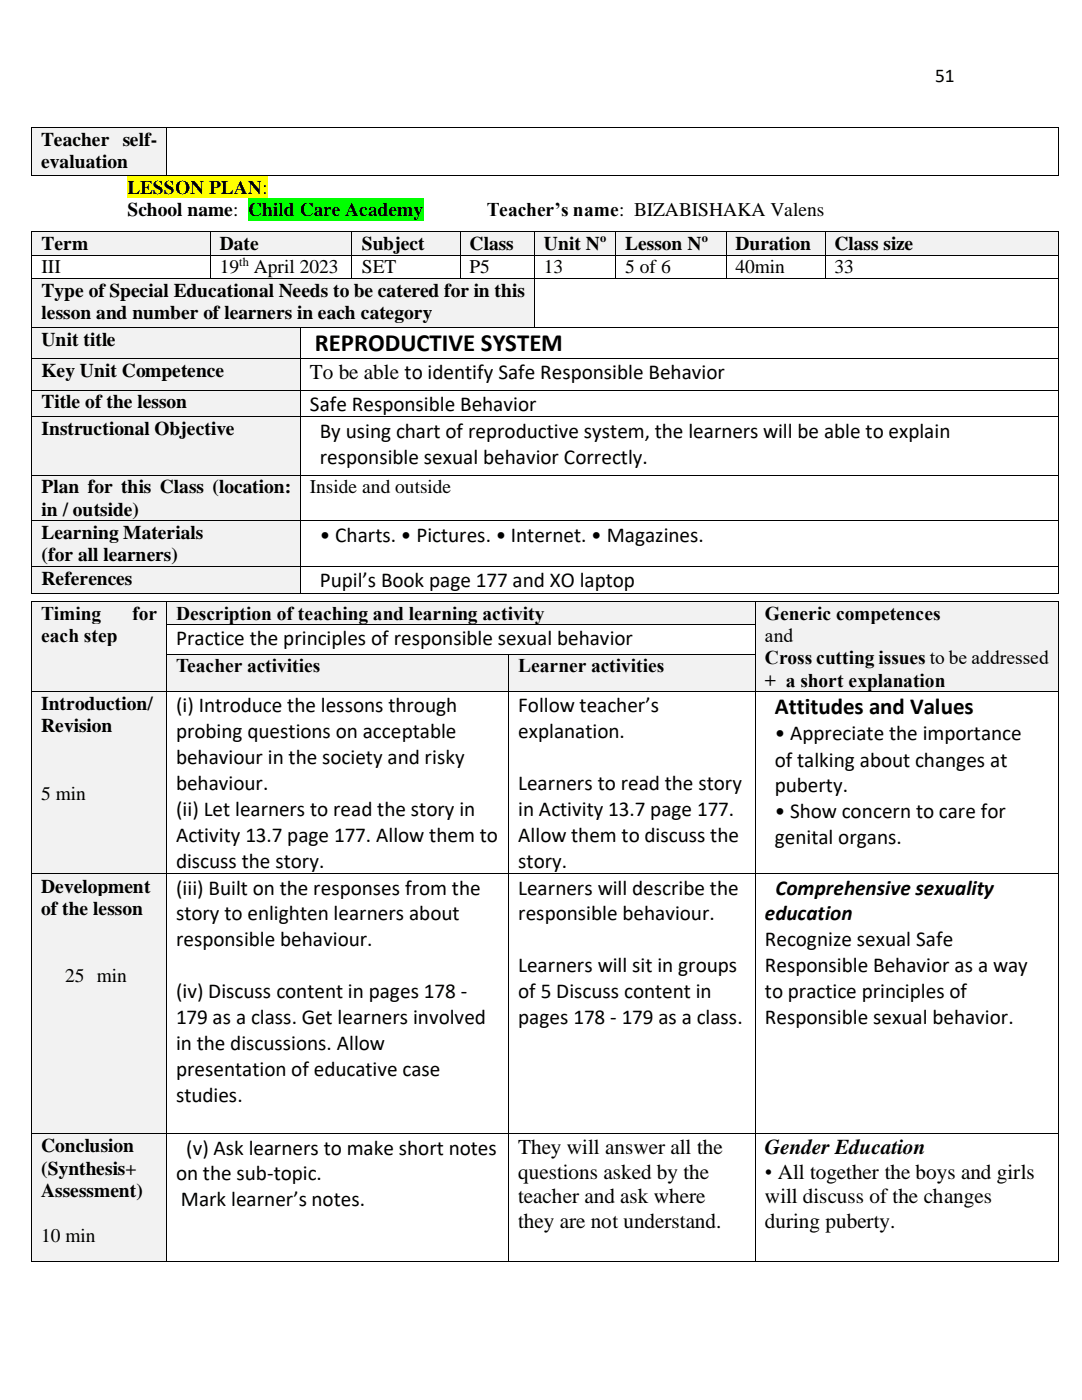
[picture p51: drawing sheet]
<svg xmlns="http://www.w3.org/2000/svg" width="216mm" height="279mm" viewBox="0 0 216 279" stroke-linecap="round" stroke-linejoin="round" font-family="sans-serif">
<defs><g id="words">
<text font-size="4.9" x="62.8" y="70.1">REPRODUCTIVE SYSTEM</text>
<text font-size="4.6" x="154.6" y="142.5">Attitudes and Values</text>
<g font-size="4.2">
<text x="61.9" y="75.6">To be able to identify Safe Responsible Behavior</text>
<text x="61.9" y="82">Safe Responsible Behavior</text>
<text x="63.8" y="87.3">By using chart of reproductive system, the learners will be able to explain</text>
<text x="63.8" y="92.5">responsible sexual behavior Correctly.</text>
<text x="63.8" y="108.1">• Charts. • Pictures. • Internet. • Magazines.</text>
<text x="63.8" y="117.2">Pupil’s Book page 177 and XO laptop</text>
<text x="35.1" y="128.8">Practice the principles of responsible sexual behavior</text>
<text x="35.1" y="142.1">(i) Introduce the lessons through</text>
<text x="103.4" y="142.1">Follow teacher’s</text>
<text x="35.1" y="147.3">probing questions on acceptable</text>
<text x="103.4" y="147.3">explanation.</text>
<text x="154.6" y="147.8">• Appreciate the importance</text>
<text x="35.1" y="152.5">behaviour in the society and risky</text>
<text x="154.6" y="153">of talking about changes at</text>
<text x="35.1" y="157.7">behaviour.</text>
<text x="103.4" y="157.7">Learners to read the story</text>
<text x="154.6" y="158.1">puberty.</text>
<text x="35.1" y="162.9">(ii) Let learners to read the story in</text>
<text x="35.1" y="168">Activity 13.7 page 177. Allow them to</text>
<text x="103.4" y="162.9">in Activity 13.7 page 177.</text>
<text x="103.4" y="168">Allow them to discuss the</text>
<text x="154.6" y="163.3">• Show concern to care for</text>
<text x="35.1" y="173.2">discuss the story.</text>
<text x="103.4" y="173.2">story.</text>
<text x="154.6" y="168.4">genital organs.</text>
<text x="35.1" y="178.6">(iii) Built on the responses from the</text>
<text x="103.4" y="178.6">Learners will describe the</text>
<text x="154.8" y="178.6">Comprehensive sexuality</text>
<text x="35.1" y="183.7">story to enlighten learners about</text>
<text x="103.4" y="183.7">responsible behaviour.</text>
<text x="152.6" y="183.7">education</text>
<text x="35.1" y="188.9">responsible behaviour.</text>
<text x="152.6" y="188.9">Recognize sexual Safe</text>
<text x="103.4" y="194">Learners will sit in groups</text>
<text x="152.6" y="194">Responsible Behavior as a way</text>
<text x="35.1" y="199.2">(iv) Discuss content in pages 178 -</text>
<text x="103.4" y="199.2">of 5 Discuss content in</text>
<text x="152.6" y="199.2">to practice principles of</text>
<text x="35.1" y="204.4">179 as a class. Get learners involved</text>
<text x="35.1" y="209.5">in the discussions. Allow</text>
<text x="103.4" y="204.4">pages 178 - 179 as a class.</text>
<text x="152.6" y="204.4">Responsible sexual behavior.</text>
<text x="35.1" y="214.7">presentation of educative case</text>
<text x="35.1" y="219.9">studies.</text>
<text x="37.1" y="230.4">(v) Ask learners to make short notes</text>
<text x="103.4" y="230.3">They will answer all the</text>
<text x="152.6" y="230.3">Gender Education</text>
<text x="35.1" y="235.5">on the sub-topic.</text>
<text x="103.4" y="235.2">questions asked by the</text>
<text x="152.6" y="235.2">• All together the boys and girls</text>
<text x="36.1" y="240.8">Mark learner’s notes.</text>
<text x="103.4" y="240.1">teacher and ask where</text>
<text x="103.4" y="245">they are not understand.</text>
<text x="152.6" y="240.1">will discuss of the changes</text>
<text x="152.6" y="245">during puberty.</text>
</g>
<g font-size="3.9">
<text x="186.6" y="16.4">51</text>
<text x="8.2" y="29.2">Teacher self-</text>
<text x="8.2" y="33.6">evaluation</text>
<text x="25.4" y="38.6">LESSON PLAN:</text>
<text x="25.4" y="43.1">School name:</text>
<text x="49.5" y="43.1">Child Care Academy</text>
<text x="97.1" y="43.1">Teacher’s name: BIZABISHAKA Valens</text>
<text x="8.3" y="49.9">Term</text>
<text x="43.9" y="49.9">Date</text>
<text x="72.2" y="49.9">Subject</text>
<text x="93.7" y="49.9">Class</text>
<text x="108.5" y="49.9">Unit N</text>
<text x="124.8" y="49.9">Lesson N</text>
<text x="146.7" y="49.9">Duration</text>
<text x="166.5" y="49.9">Class size</text>
<text x="8.3" y="54.5">III</text>
<text x="8.3" y="59.2">Type of Special Educational Needs to be catered for in this</text>
<text x="43.9" y="54.5">19</text>
<text x="50.6" y="54.5">April 2023</text>
<text x="72.2" y="54.5">SET</text>
<text x="93.7" y="54.5">P5</text>
<text x="108.5" y="54.5">13</text>
<text x="124.8" y="54.5">5 of 6</text>
<text x="146.7" y="54.5">40min</text>
<text x="166.5" y="54.5">33</text>
<text x="8.3" y="63.6">lesson and number of learners in each category</text>
<text x="8.3" y="69">Unit title</text>
<text x="8.3" y="75.2">Key Unit Competence</text>
<text x="8.3" y="81.5">Title of the lesson</text>
<text x="8.3" y="86.9">Instructional Objective</text>
<text x="8.3" y="98.5">Plan for this Class (location:</text>
<text x="61.9" y="98.5">Inside and outside</text>
<text x="8.3" y="103">in / outside)</text>
<text x="8.3" y="107.6">Learning Materials</text>
<text x="8.3" y="112">(for all learners)</text>
<text x="8.3" y="116.7">References</text>
<text x="8.2" y="123.7">Timing</text>
<text x="26.4" y="123.7">for</text>
<text x="35.1" y="123.7">Description of teaching and learning activity</text>
<text x="152.6" y="123.7">Generic competences</text>
<text x="8.2" y="128.2">each step</text>
<text x="152.6" y="128.2">and</text>
<text x="35.1" y="134.2">Teacher activities</text>
<text x="103.4" y="134.2">Learner activities</text>
<text x="152.6" y="132.6">Cross cutting issues to be addressed</text>
<text x="152.6" y="137.1">+ a short explanation</text>
<text x="8.2" y="141.7">Introduction/</text>
<text x="8.2" y="146.2">Revision</text>
<text x="8.2" y="159.6">5 min</text>
<text x="8.2" y="178.1">Development</text>
<text x="8.2" y="182.5">of the lesson</text>
<text x="13" y="195.9">25 min</text>
<text x="8.2" y="230">Conclusion</text>
<text x="8.2" y="234.4">(Synthesis+</text>
<text x="8.2" y="238.9">Assessment)</text>
<text x="8.2" y="247.8">10 min</text>
</g>
<g font-size="2.5">
<text x="47.7" y="53.1">th</text>
<text x="119.7" y="48.3">o</text>
<text x="140" y="48.3">o</text>
</g>
</g></defs>
<path d="M25.4 35.1h28v4.4h-28z" fill-rule="evenodd" fill="#ff0"/>
<path d="M49.5 39.5h35v4.5h-35z" fill-rule="evenodd" fill="#0f0"/>
<g fill="#f2f2f2">
<path d="M6.4 46.3h35.4v4.5h-35.4z" fill-rule="evenodd"/>
<path d="M8.3 46.3h31.8v4.5h-31.8z" fill-rule="evenodd"/>
<path d="M42 46.3h28.1v4.5h-28.1z" fill-rule="evenodd"/>
<path d="M43.9 46.3h24.4v4.5h-24.4z" fill-rule="evenodd"/>
<path d="M70.3 46.3h21.5v4.5h-21.5z" fill-rule="evenodd"/>
<path d="M72.2 46.3h17.7v4.5h-17.7z" fill-rule="evenodd"/>
<path d="M91.9 46.3h14.6v4.5h-14.6z" fill-rule="evenodd"/>
<path d="M93.7 46.3h11v4.5h-11z" fill-rule="evenodd"/>
<path d="M106.7 46.3h16v4.5h-16z" fill-rule="evenodd"/>
<path d="M108.5 46.3h12.5v4.5h-12.5z" fill-rule="evenodd"/>
<path d="M122.9 46.3h21.9v4.5h-21.9z" fill-rule="evenodd"/>
<path d="M124.8 46.3h18.1v4.5h-18.1z" fill-rule="evenodd"/>
<path d="M145 46.3h19.6v4.5h-19.6z" fill-rule="evenodd"/>
<path d="M146.7 46.3h16v4.5h-16z" fill-rule="evenodd"/>
<path d="M164.7 46.3h46.4v4.5h-46.4z" fill-rule="evenodd"/>
<path d="M166.5 46.3h42.9v4.5h-42.9z" fill-rule="evenodd"/>
</g>
<g fill="#000">
<path d="M6.3 46.1h.1v.2h-.1z" fill-rule="evenodd"/>
<path d="M6.3 46.1h.1v.2h-.1z" fill-rule="evenodd"/>
<path d="M6.3 50.8h.1v.2h-.1z" fill-rule="evenodd"/>
<path d="M41.8 46.1h.2v.2h-.2z" fill-rule="evenodd"/>
<path d="M41.8 50.8h.2v.2h-.2z" fill-rule="evenodd"/>
<path d="M70.1 46.1h.2v.2h-.2z" fill-rule="evenodd"/>
<path d="M70.1 50.8h.2v.2h-.2z" fill-rule="evenodd"/>
<path d="M91.8 46.1h.1v.2h-.1z" fill-rule="evenodd"/>
<path d="M91.8 50.8h.1v.2h-.1z" fill-rule="evenodd"/>
<path d="M106.5 46.1h.2v.2h-.2z" fill-rule="evenodd"/>
<path d="M106.5 50.8h.2v.2h-.2z" fill-rule="evenodd"/>
<path d="M122.7 46.1h.2v.2h-.2z" fill-rule="evenodd"/>
<path d="M122.7 50.8h.2v.2h-.2z" fill-rule="evenodd"/>
<path d="M144.8 46.1h.2v.2h-.2z" fill-rule="evenodd"/>
<path d="M144.8 50.8h.2v.2h-.2z" fill-rule="evenodd"/>
<path d="M164.6 46.1h.1v.2h-.1z" fill-rule="evenodd"/>
<path d="M164.6 50.8h.1v.2h-.1z" fill-rule="evenodd"/>
<path d="M211.1 46.1h.2v.2h-.2z" fill-rule="evenodd"/>
<path d="M211.1 46.1h.2v.2h-.2z" fill-rule="evenodd"/>
<path d="M211.1 50.8h.2v.2h-.2z" fill-rule="evenodd"/>
</g>
<g fill="none" stroke="#000" stroke-width=".2">
<path d="M6.3 46.3v4.5M6.3 51v4.4M6.4 46.2h35.4M6.4 50.9h35.4M41.9 46.3v4.5M41.9 51v4.4M42 46.2h28.1M42 50.9h28.1M70.2 46.3v4.5M70.2 51v4.4M70.3 46.2h21.5M70.3 50.9h21.5"/>
<path d="M91.8 46.3v4.5M91.8 51v4.4M91.9 46.2h14.6M91.9 50.9h14.6M106.6 46.3v4.5M106.6 51v4.4M106.7 46.2h16M106.7 50.9h16M122.8 46.3v4.5M122.8 51v4.4M122.9 46.2h21.9M122.9 50.9h21.9"/>
<path d="M144.9 46.3v4.5M144.9 51v4.4M145 46.2h19.6M145 50.9h19.6M164.6 46.3v4.5M164.6 51v4.4M164.7 46.2h46.4M164.7 50.9h46.4M211.2 46.3v4.5M211.2 51v4.4"/>
</g>
<g fill="#f2f2f2">
<path d="M6.4 55.6h100.1v9.6h-100.1z" fill-rule="evenodd"/>
<path d="M8.3 55.6h96.4v4.5h-96.4z" fill-rule="evenodd"/>
<path d="M8.3 60.1h96.4v4.4h-96.4z" fill-rule="evenodd"/>
</g>
<g fill="#000">
<path d="M6.3 55.4h.1v.2h-.1z" fill-rule="evenodd"/>
<path d="M41.8 55.4h.2v.2h-.2z" fill-rule="evenodd"/>
<path d="M70.1 55.4h.2v.2h-.2z" fill-rule="evenodd"/>
<path d="M91.8 55.4h.1v.2h-.1z" fill-rule="evenodd"/>
<path d="M106.5 55.4h.2v.2h-.2z" fill-rule="evenodd"/>
<path d="M122.7 55.4h.2v.2h-.2z" fill-rule="evenodd"/>
<path d="M144.8 55.4h.2v.2h-.2z" fill-rule="evenodd"/>
<path d="M164.6 55.4h.1v.2h-.1z" fill-rule="evenodd"/>
<path d="M211.1 55.4h.2v.2h-.2z" fill-rule="evenodd"/>
</g>
<path d="M6.3 55.6v9.6M6.4 55.5h35.4M42 55.5h28.1M70.3 55.5h21.5M91.9 55.5h14.6M106.6 55.6v9.6M106.7 55.5h16M122.9 55.5h21.9M145 55.5h19.6M164.7 55.5h46.4M211.2 55.6v9.6" fill="none" stroke="#000" stroke-width=".2"/>
<g fill="#f2f2f2">
<path d="M6.4 65.4h53.5v6.1h-53.5z" fill-rule="evenodd"/>
<path d="M8.3 65.4h49.8v4.5h-49.8z" fill-rule="evenodd"/>
</g>
<g fill="#000">
<path d="M6.3 65.2h.1v.2h-.1z" fill-rule="evenodd"/>
<path d="M59.9 65.2h.2v.2h-.2z" fill-rule="evenodd"/>
<path d="M106.5 65.2h.2v.2h-.2z" fill-rule="evenodd"/>
<path d="M211.1 65.2h.2v.2h-.2z" fill-rule="evenodd"/>
</g>
<path d="M6.3 65.4v6.1M6.4 65.3h53.5M60 65.4v6.1M60.1 65.3h46.4M106.7 65.3h104.4M211.2 65.4v6.1" fill="none" stroke="#000" stroke-width=".2"/>
<g fill="#f2f2f2">
<path d="M6.4 71.6h53.5v6.2h-53.5z" fill-rule="evenodd"/>
<path d="M8.3 71.6h49.8v4.5h-49.8z" fill-rule="evenodd"/>
</g>
<g fill="#000">
<path d="M6.3 71.5h.1v.1h-.1z" fill-rule="evenodd"/>
<path d="M59.9 71.5h.2v.1h-.2z" fill-rule="evenodd"/>
<path d="M211.1 71.5h.2v.1h-.2z" fill-rule="evenodd"/>
</g>
<path d="M6.3 71.6v6.2M6.4 71.6h53.5M60 71.6v6.2M60.1 71.6h151M211.2 71.6v6.2" fill="none" stroke="#000" stroke-width=".2"/>
<g fill="#f2f2f2">
<path d="M6.4 78h53.5v5.1h-53.5z" fill-rule="evenodd"/>
<path d="M8.3 78h49.8v4.4h-49.8z" fill-rule="evenodd"/>
</g>
<g fill="#000">
<path d="M6.3 77.8h.1v.2h-.1z" fill-rule="evenodd"/>
<path d="M59.9 77.8h.2v.2h-.2z" fill-rule="evenodd"/>
<path d="M211.1 77.8h.2v.2h-.2z" fill-rule="evenodd"/>
</g>
<path d="M6.3 78v5.1M6.4 77.9h53.5M60 78v5.1M60.1 77.9h151M211.2 78v5.1" fill="none" stroke="#000" stroke-width=".2"/>
<g fill="#f2f2f2">
<path d="M6.4 83.3h53.5v11.4h-53.5z" fill-rule="evenodd"/>
<path d="M8.3 83.3h49.8v4.5h-49.8z" fill-rule="evenodd"/>
</g>
<g fill="#000">
<path d="M6.3 83.1h.1v.2h-.1z" fill-rule="evenodd"/>
<path d="M59.9 83.1h.2v.2h-.2z" fill-rule="evenodd"/>
<path d="M211.1 83.1h.2v.2h-.2z" fill-rule="evenodd"/>
</g>
<path d="M6.3 83.3v11.4M6.4 83.2h53.5M60 83.3v11.4M60.1 83.2h151M211.2 83.3v11.4" fill="none" stroke="#000" stroke-width=".2"/>
<g fill="#f2f2f2">
<path d="M6.4 94.9h53.5v8.9h-53.5z" fill-rule="evenodd"/>
<path d="M8.3 94.9h49.8v4.4h-49.8z" fill-rule="evenodd"/>
<path d="M8.3 99.3h49.8v4.5h-49.8z" fill-rule="evenodd"/>
</g>
<g fill="#000">
<path d="M6.3 94.7h.1v.2h-.1z" fill-rule="evenodd"/>
<path d="M59.9 94.7h.2v.2h-.2z" fill-rule="evenodd"/>
<path d="M211.1 94.7h.2v.2h-.2z" fill-rule="evenodd"/>
</g>
<path d="M6.3 94.9v8.9M6.4 94.8h53.5M60 94.9v8.9M60.1 94.8h151M211.2 94.9v8.9" fill="none" stroke="#000" stroke-width=".2"/>
<g fill="#f2f2f2">
<path d="M6.4 104h53.5v8.9h-53.5z" fill-rule="evenodd"/>
<path d="M8.3 104h49.8v4.5h-49.8z" fill-rule="evenodd"/>
<path d="M8.3 108.5h49.8v4.4h-49.8z" fill-rule="evenodd"/>
</g>
<g fill="#000">
<path d="M6.3 103.8h.1v.2h-.1z" fill-rule="evenodd"/>
<path d="M59.9 103.8h.2v.2h-.2z" fill-rule="evenodd"/>
<path d="M211.1 103.8h.2v.2h-.2z" fill-rule="evenodd"/>
</g>
<path d="M6.3 104v8.9M6.4 103.9h53.5M60 104v8.9M60.1 103.9h151M211.2 104v8.9" fill="none" stroke="#000" stroke-width=".2"/>
<g fill="#f2f2f2">
<path d="M6.4 113.1h53.5v5.2h-53.5z" fill-rule="evenodd"/>
<path d="M8.3 113.1h49.8v4.5h-49.8z" fill-rule="evenodd"/>
</g>
<g fill="#000">
<path d="M6.3 112.9h.1v.2h-.1z" fill-rule="evenodd"/>
<path d="M6.3 118.3h.1v.2h-.1z" fill-rule="evenodd"/>
<path d="M6.3 118.3h.1v.2h-.1z" fill-rule="evenodd"/>
<path d="M59.9 112.9h.2v.2h-.2z" fill-rule="evenodd"/>
<path d="M59.9 118.3h.2v.2h-.2z" fill-rule="evenodd"/>
<path d="M211.1 112.9h.2v.2h-.2z" fill-rule="evenodd"/>
<path d="M211.1 118.3h.2v.2h-.2z" fill-rule="evenodd"/>
<path d="M211.1 118.3h.2v.2h-.2z" fill-rule="evenodd"/>
</g>
<path d="M6.3 113.1v5.2M6.4 113h53.5M6.4 118.4h53.5M60 113.1v5.2M60.1 113h151M60.1 118.4h151M211.2 113.1v5.2" fill="none" stroke="#000" stroke-width=".2"/>
<g fill="#f2f2f2">
<path d="M6.4 25.6h26.8v9.3h-26.8z" fill-rule="evenodd"/>
<path d="M8.2 25.6h23.1v4.5h-23.1z" fill-rule="evenodd"/>
<path d="M8.2 30.1h23.1v4.4h-23.1z" fill-rule="evenodd"/>
</g>
<g fill="#000">
<path d="M6.3 25.4h.1v.2h-.1z" fill-rule="evenodd"/>
<path d="M6.3 25.4h.1v.2h-.1z" fill-rule="evenodd"/>
<path d="M6.3 34.9h.1v.2h-.1z" fill-rule="evenodd"/>
<path d="M6.3 34.9h.1v.2h-.1z" fill-rule="evenodd"/>
<path d="M33.2 25.4h.2v.2h-.2z" fill-rule="evenodd"/>
<path d="M33.2 34.9h.2v.2h-.2z" fill-rule="evenodd"/>
<path d="M211 25.4h.2v.2h-.2z" fill-rule="evenodd"/>
<path d="M211 25.4h.2v.2h-.2z" fill-rule="evenodd"/>
<path d="M211 34.9h.2v.2h-.2z" fill-rule="evenodd"/>
<path d="M211 34.9h.2v.2h-.2z" fill-rule="evenodd"/>
</g>
<path d="M6.3 25.6v9.3M6.4 25.5h26.8M6.4 35h26.8M33.3 25.6v9.3M33.4 25.5h177.6M33.4 35h177.6M211.1 25.6v9.3" fill="none" stroke="#000" stroke-width=".2"/>
<g fill="#f2f2f2">
<path d="M6.4 120.1h26.8v17.9h-26.8z" fill-rule="evenodd"/>
<path d="M8.2 120.1h23.1v4.5h-23.1z" fill-rule="evenodd"/>
<path d="M8.2 124.6h23.1v4.5h-23.1z" fill-rule="evenodd"/>
<path d="M8.2 129.1h23.1v4.4h-23.1z" fill-rule="evenodd"/>
<path d="M8.2 133.5h23.1v4.5h-23.1z" fill-rule="evenodd"/>
<path d="M33.4 120.1h117.3v4.5h-117.3z" fill-rule="evenodd"/>
<path d="M35.1 120.1h113.7v4.5h-113.7z" fill-rule="evenodd"/>
<path d="M150.9 120.1h60.1v17.9h-60.1z" fill-rule="evenodd"/>
<path d="M152.6 120.1h56.6v4.5h-56.6z" fill-rule="evenodd"/>
<path d="M152.6 124.6h56.6v4.5h-56.6z" fill-rule="evenodd"/>
<path d="M152.6 129.1h56.6v4.4h-56.6z" fill-rule="evenodd"/>
<path d="M152.6 133.5h56.6v4.5h-56.6z" fill-rule="evenodd"/>
</g>
<g fill="#000">
<path d="M6.3 119.9h.1v.2h-.1z" fill-rule="evenodd"/>
<path d="M6.3 119.9h.1v.2h-.1z" fill-rule="evenodd"/>
<path d="M6.3 124.6h.1v.1h-.1z" fill-rule="evenodd"/>
<path d="M33.2 119.9h.2v.2h-.2z" fill-rule="evenodd"/>
<path d="M33.2 124.6h.2v.1h-.2z" fill-rule="evenodd"/>
<path d="M150.7 119.9h.2v.2h-.2z" fill-rule="evenodd"/>
<path d="M150.7 124.6h.2v.1h-.2z" fill-rule="evenodd"/>
<path d="M211 119.9h.2v.2h-.2z" fill-rule="evenodd"/>
<path d="M211 119.9h.2v.2h-.2z" fill-rule="evenodd"/>
<path d="M211 124.6h.2v.1h-.2z" fill-rule="evenodd"/>
</g>
<path d="M6.4 120h26.8M33.4 120h117.3M150.9 120h60.1M6.3 120.1v4.5M6.3 124.7v5.8M33.3 120.1v4.5M33.3 124.7v5.8M33.4 124.7h117.3M150.8 120.1v4.5M150.8 124.7v5.8M211.1 120.1v4.5M211.1 124.7v5.8" fill="none" stroke="#000" stroke-width=".2"/>
<g fill="#f2f2f2">
<path d="M33.4 130.7h68.1v7.3h-68.1z" fill-rule="evenodd"/>
<path d="M35.1 130.7h64.5v4.4h-64.5z" fill-rule="evenodd"/>
<path d="M101.6 130.7h49.1v7.3h-49.1z" fill-rule="evenodd"/>
<path d="M103.4 130.7h45.4v4.4h-45.4z" fill-rule="evenodd"/>
</g>
<g fill="#000">
<path d="M6.3 130.5h.1v.2h-.1z" fill-rule="evenodd"/>
<path d="M33.2 130.5h.2v.2h-.2z" fill-rule="evenodd"/>
<path d="M101.5 130.5h.1v.2h-.1z" fill-rule="evenodd"/>
<path d="M150.7 130.5h.2v.2h-.2z" fill-rule="evenodd"/>
<path d="M211 130.5h.2v.2h-.2z" fill-rule="evenodd"/>
</g>
<path d="M6.3 130.7v7.3M33.3 130.7v7.3M33.4 130.6h68.1M101.6 130.7v7.3M101.6 130.6h49.1M150.8 130.7v7.3M211.1 130.7v7.3" fill="none" stroke="#000" stroke-width=".2"/>
<g fill="#f2f2f2">
<path d="M6.4 138.2h26.8v36.1h-26.8z" fill-rule="evenodd"/>
<path d="M8.2 138.2h23.1v4.4h-23.1z" fill-rule="evenodd"/>
<path d="M8.2 142.6h23.1v4.5h-23.1z" fill-rule="evenodd"/>
<path d="M8.2 147.1h23.1v4.5h-23.1z" fill-rule="evenodd"/>
<path d="M8.2 151.6h23.1v4.4h-23.1z" fill-rule="evenodd"/>
<path d="M8.2 156h23.1v4.5h-23.1z" fill-rule="evenodd"/>
</g>
<g fill="#000">
<path d="M6.3 138h.1v.2h-.1z" fill-rule="evenodd"/>
<path d="M33.2 138h.2v.2h-.2z" fill-rule="evenodd"/>
<path d="M101.5 138h.1v.2h-.1z" fill-rule="evenodd"/>
<path d="M150.7 138h.2v.2h-.2z" fill-rule="evenodd"/>
<path d="M211 138h.2v.2h-.2z" fill-rule="evenodd"/>
</g>
<path d="M6.3 138.2v36.1M6.4 138.1h26.8M33.3 138.2v36.1M33.4 138.1h68.1M101.6 138.2v36.1M101.6 138.1h49.1M150.8 138.2v36.1M150.9 138.1h60.1M211.1 138.2v36.1" fill="none" stroke="#000" stroke-width=".2"/>
<g fill="#f2f2f2">
<path d="M6.4 174.5h26.8v51.7h-26.8z" fill-rule="evenodd"/>
<path d="M8.2 174.5h23.1v4.5h-23.1z" fill-rule="evenodd"/>
<path d="M8.2 179h23.1v4.4h-23.1z" fill-rule="evenodd"/>
<path d="M8.2 183.4h23.1v4.5h-23.1z" fill-rule="evenodd"/>
<path d="M8.2 187.9h23.1v4.4h-23.1z" fill-rule="evenodd"/>
<path d="M8.2 192.3h23.1v4.5h-23.1z" fill-rule="evenodd"/>
</g>
<g fill="#000">
<path d="M6.3 174.3h.1v.2h-.1z" fill-rule="evenodd"/>
<path d="M33.2 174.3h.2v.2h-.2z" fill-rule="evenodd"/>
<path d="M101.5 174.3h.1v.2h-.1z" fill-rule="evenodd"/>
<path d="M150.7 174.3h.2v.2h-.2z" fill-rule="evenodd"/>
<path d="M211 174.3h.2v.2h-.2z" fill-rule="evenodd"/>
</g>
<path d="M6.3 174.5v51.7M6.4 174.4h26.8M33.3 174.5v51.7M33.4 174.4h68.1M101.6 174.5v51.7M101.6 174.4h49.1M150.8 174.5v51.7M150.9 174.4h60.1M211.1 174.5v51.7" fill="none" stroke="#000" stroke-width=".2"/>
<g fill="#f2f2f2">
<path d="M6.4 226.4h26.8v25.2h-26.8z" fill-rule="evenodd"/>
<path d="M8.2 226.4h23.1v4.5h-23.1z" fill-rule="evenodd"/>
<path d="M8.2 230.9h23.1v4.4h-23.1z" fill-rule="evenodd"/>
<path d="M8.2 235.3h23.1v4.5h-23.1z" fill-rule="evenodd"/>
<path d="M8.2 239.8h23.1v4.4h-23.1z" fill-rule="evenodd"/>
<path d="M8.2 244.2h23.1v4.5h-23.1z" fill-rule="evenodd"/>
</g>
<g fill="#000">
<path d="M6.3 226.2h.1v.2h-.1z" fill-rule="evenodd"/>
<path d="M33.2 226.2h.2v.2h-.2z" fill-rule="evenodd"/>
<path d="M101.5 226.2h.1v.2h-.1z" fill-rule="evenodd"/>
<path d="M150.7 226.2h.2v.2h-.2z" fill-rule="evenodd"/>
<path d="M211 226.2h.2v.2h-.2z" fill-rule="evenodd"/>
<path d="M6.3 251.6h.1v.2h-.1z" fill-rule="evenodd"/>
<path d="M6.3 251.6h.1v.2h-.1z" fill-rule="evenodd"/>
<path d="M33.2 251.6h.2v.2h-.2z" fill-rule="evenodd"/>
<path d="M101.5 251.6h.1v.2h-.1z" fill-rule="evenodd"/>
<path d="M150.7 251.6h.2v.2h-.2z" fill-rule="evenodd"/>
<path d="M211 251.6h.2v.2h-.2z" fill-rule="evenodd"/>
<path d="M211 251.6h.2v.2h-.2z" fill-rule="evenodd"/>
</g>
<g fill="none" stroke="#000" stroke-width=".2">
<path d="M6.3 226.4v25.2M6.4 226.3h26.8M33.3 226.4v25.2M33.4 226.3h68.1M101.6 226.4v25.2M101.6 226.3h49.1M150.8 226.4v25.2M150.9 226.3h60.1M211.1 226.4v25.2M6.4 251.7h26.8M33.4 251.7h68.1M101.6 251.7h49.1"/>
<path d="M150.9 251.7h60.1"/>
</g>
<use href="#words"/>
</svg>
